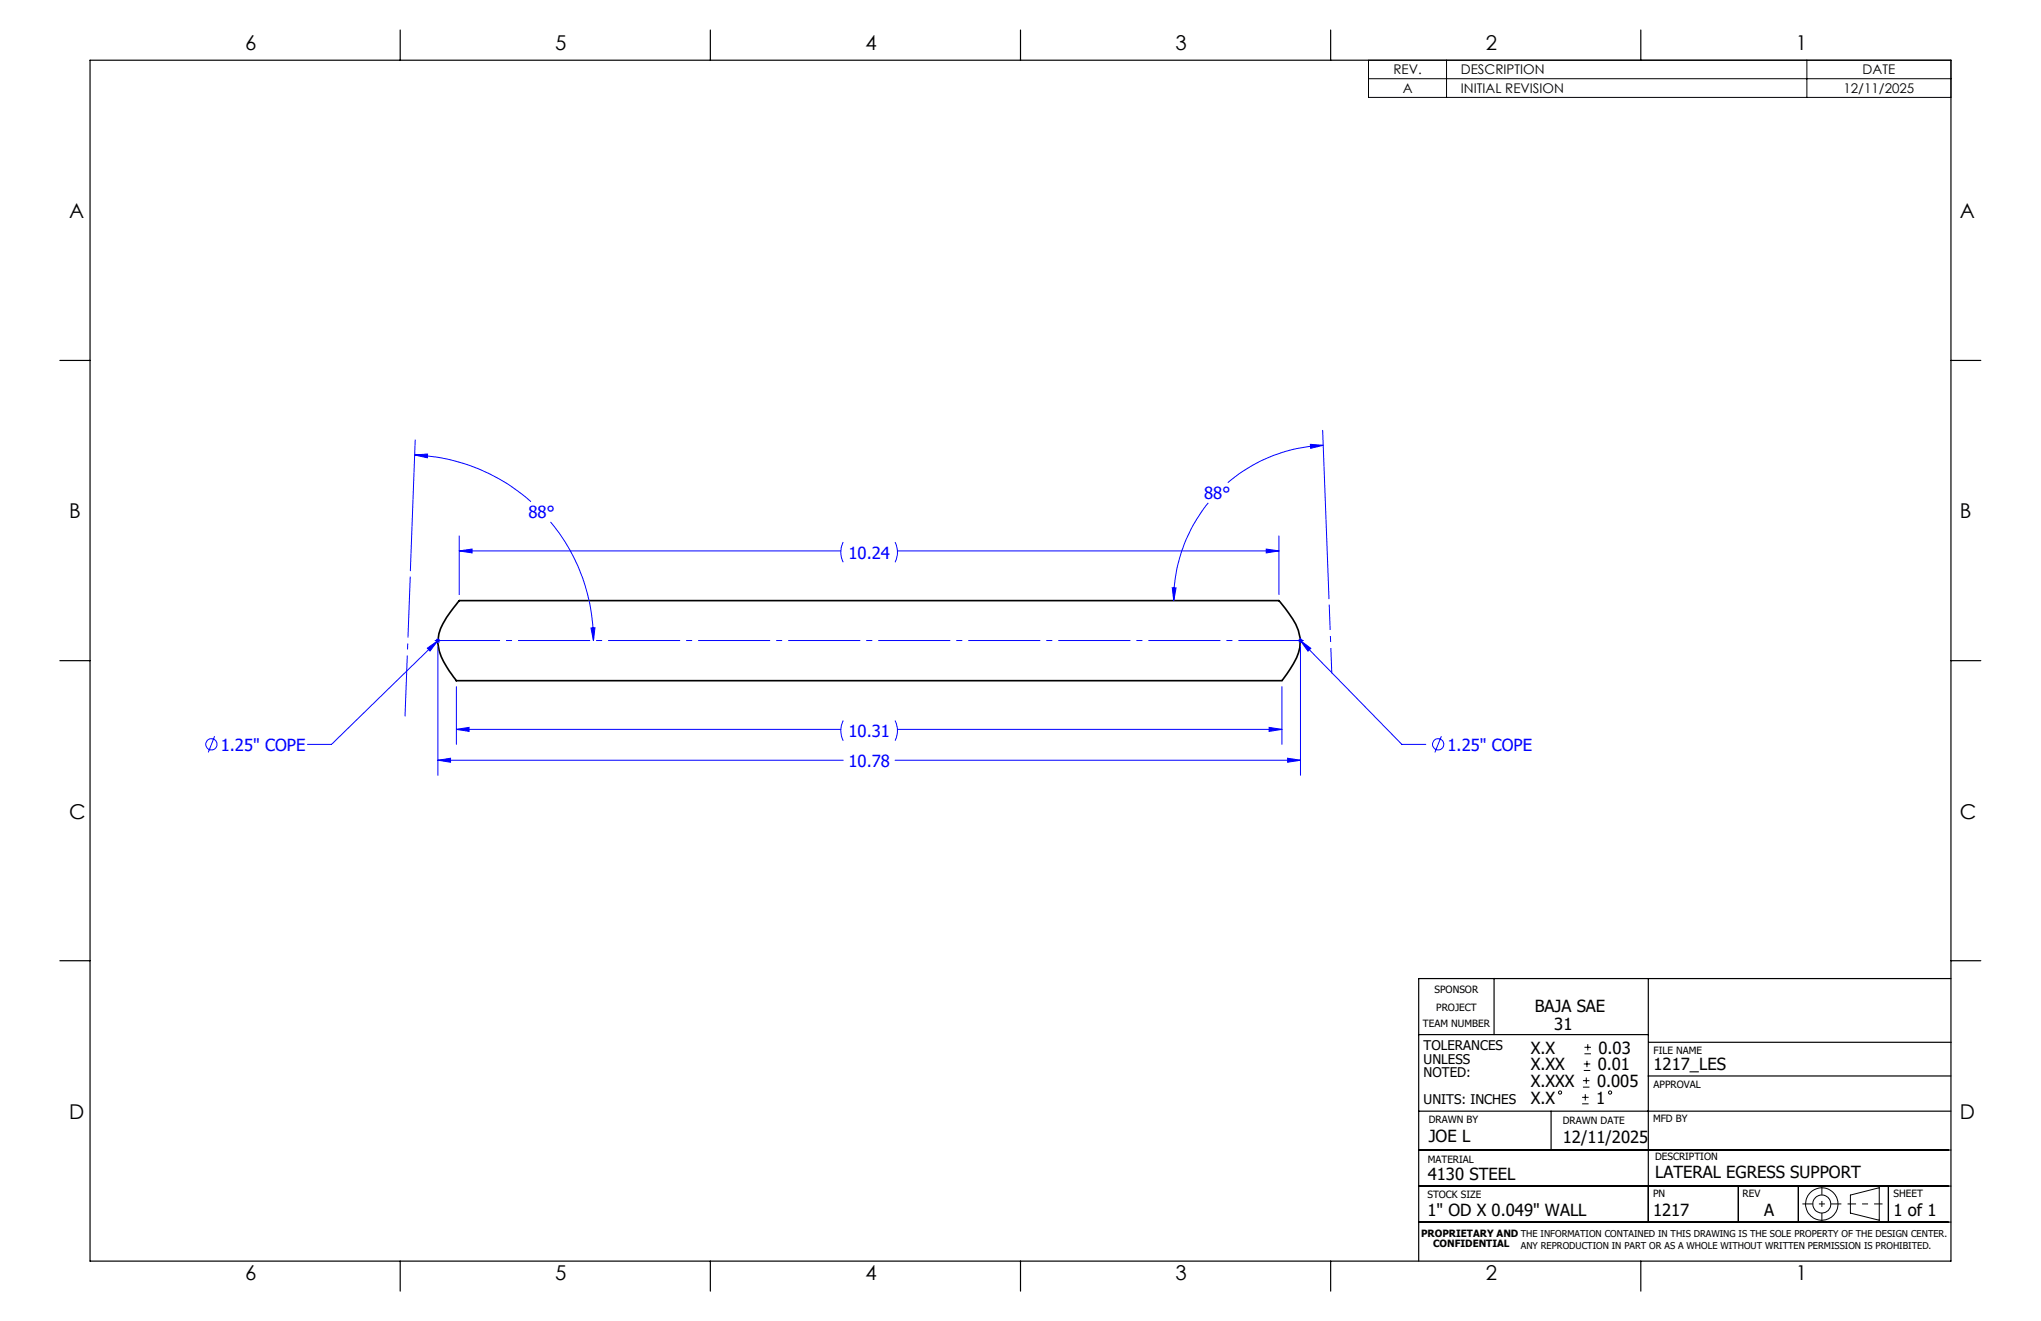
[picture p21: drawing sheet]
<svg xmlns="http://www.w3.org/2000/svg" width="432mm" height="279mm" viewBox="0 0 432 279" stroke-linecap="round" stroke-linejoin="round" font-family="sans-serif">
<defs><g id="words">
<g font-size="4.3">
<text x="51.9" y="10.7">6</text>
<text x="117.5" y="10.7">5</text>
<text x="183.1" y="10.7">4</text>
<text x="248.7" y="10.7">3</text>
<text x="314.3" y="10.7">2</text>
<text x="379.9" y="10.7">1</text>
<text x="14.6" y="46.1">A</text>
<text x="414.7" y="46.1">A</text>
<text x="14.6" y="109.6">B</text>
<text x="414.7" y="109.6">B</text>
<text x="14.6" y="173.1">C</text>
<text x="414.7" y="173.1">C</text>
<text x="14.6" y="236.6">D</text>
<text x="414.7" y="236.6">D</text>
<text x="51.9" y="270.8">6</text>
<text x="117.5" y="270.8">5</text>
<text x="183.1" y="270.8">4</text>
<text x="248.7" y="270.8">3</text>
<text x="314.3" y="270.8">2</text>
<text x="379.9" y="270.8">1</text>
</g>
<g font-size="3.5" fill="#00f">
<text x="254.8" y="105.6">88°</text>
<text x="111.8" y="109.6">88°</text>
<text x="179.5" y="118.2">10.24</text>
<text x="179.5" y="155.9">10.31</text>
<text x="46.7" y="158.8">1.25&quot; COPE</text>
<text x="306.2" y="158.8">1.25&quot; COPE</text>
<text x="179.5" y="162.2">10.78</text>
</g>
<g font-size="3.5">
<text x="324.7" y="214">BAJA SAE</text>
<text x="328.8" y="217.9">31</text>
<text x="323.8" y="222.9">X.X</text>
<text x="323.8" y="226.4">X.XX</text>
<text x="338" y="226.4">0.01</text>
<text x="338.2" y="222.9">0.03</text>
<text x="349.8" y="226.4">1217_LES</text>
<text x="323.8" y="229.9">X.XXX</text>
<text x="323.8" y="233.5">X.X</text>
<text x="337.7" y="233.5">1</text>
<text x="337.9" y="229.9">0.005</text>
<text x="302.3" y="241.5">JOE L</text>
<text x="330.6" y="241.7">12/11/2025</text>
<text x="302.1" y="249.7">4130 STEEL</text>
<text x="350.1" y="249.1">LATERAL EGRESS SUPPORT</text>
<text x="302" y="257.2">1&quot; OD X 0.049&quot; WALL</text>
<text x="349.7" y="257.2">1217</text>
<text x="373.2" y="257.2">A</text>
<text x="400.6" y="257.1">1 of 1</text>
</g>
<g font-size="2.8">
<text x="294.8" y="15.7">REV.</text>
<text x="309.1" y="15.7">DESCRIPTION</text>
<text x="394.1" y="15.7">DATE</text>
<text x="296.8" y="19.7">A</text>
<text x="309.1" y="19.7">INITIAL REVISION</text>
<text x="390" y="19.7">12/11/2025</text>
<text x="301.2" y="222.2">TOLERANCES</text>
<text x="301.2" y="225">UNLESS</text>
<text x="301.2" y="227.8">NOTED:</text>
<text x="301.2" y="233.5">UNITS: INCHES</text>
</g>
<g font-size="2.1">
<text x="303.5" y="210">SPONSOR</text>
<text x="303.8" y="213.9">PROJECT</text>
<text x="301" y="217.3">TEAM NUMBER</text>
<text x="349.8" y="222.9">FILE NAME</text>
<text x="349.8" y="230.2">APPROVAL</text>
<text x="302.3" y="237.5">DRAWN BY</text>
<text x="330.6" y="237.7">DRAWN DATE</text>
<text x="349.7" y="237.3">MFD BY</text>
<text x="302.1" y="245.9">MATERIAL</text>
<text x="350.1" y="245.4">DESCRIPTION</text>
<text x="302" y="253.3">STOCK SIZE</text>
<text x="349.7" y="253.3">PN</text>
<text x="368.7" y="253.2">REV</text>
<text x="400.6" y="253.2">SHEET</text>
<text x="300.7" y="261.6">PROPRIETARY AND THE INFORMATION CONTAINED IN THIS DRAWING IS THE SOLE PROPERTY OF THE DESIGN CENTER.</text>
<text x="303.2" y="263.8">CONFIDENTIAL</text>
</g>
<text font-size="2" x="321.8" y="264.2">ANY REPRODUCTION IN PART OR AS A WHOLE WITHOUT WRITTEN PERMISSION IS PROHIBITED.</text>
</g></defs>
<path d="M271.3 143.9l1-1.4a11.7 11.7 0 0 0 2.8-7.4 16.6 16.6 0 0 0-4.3-7.8l-.2-.3h-173.4a28.6 28.6 0 0 0-4 6 7.3 7.3 0 0 0 .6 6.9l2.7 4.1h174.8" fill="none" stroke="#000" stroke-width=".35"/>
<g fill="none" stroke="#00f" stroke-width=".21">
<path d="M87.7 96.2l2.8-.2-.1 .8zM87.7 96.2a39 39 0 0 1 24.6 9.9M87.8 93.1l-1 27.6M277.2 94l2.7 .2-2.6 .6zM279.8 91l1.4 35.6M279.9 94.2a32.7 32.7 0 0 0-20.1 7.9M97.2 116.5l2.7-.4v.8zM97.2 113.3v12.5M97.2 116.5h80.7M116.5 110.4a38.9 38.9 0 0 1 9.1 25.1M178.4 114.7a4.6 4.6 0 0 0 0 4.2M189.4 114.7l.1 .2a4.7 4.7 0 0 1-.1 4"/>
<path d="M189.9 116.5h80.7M255.6 106.4a32.7 32.7 0 0 0-7.3 20.6M267.9 116.1l2.7 .4-2.7 .4zM270.6 113.3v12.5M90.4 137.1l2.2-1.6-1.6 2.2zM92.1 135.5h1M92.3 135.1l.7 .8M92.6 135v1M92.6 136.8v27.2M92.6 135.5l-22.5 21.9h-5M93 135.1l-.7 .8M125 132.8h.9l-.3 2.7z"/>
<path d="M248 124.3l.8 .1-.5 2.6zM274.6 135.5h1M274.8 135.1l.7 .8M275.1 135.5l2.2 1.6-.6 .6zM275.1 135v1M275.1 136.8v27.2M275.1 135.5l21.5 21.9h5.1M275.5 135.1l-.7 .8M45.4 155.7l-1.3 3.4M96.6 154.3l2.6-.5v.9zM96.6 145.2v12.2M96.6 154.3h81.3"/>
<path d="M178.4 152.4a4.6 4.6 0 0 0 0 4.3M189.4 152.4l.1 .3a4.7 4.7 0 0 1-.1 4M189.9 154.3h81.3M268.5 153.8l2.7 .5-2.7 .4zM271.2 145.2v12.2M304.9 155.7l-1.3 3.4M92.6 160.8l2.7-.4v.8zM92.6 160.8h85.8M189.4 160.8h85.7M272.4 160.4l2.7 .4-2.7 .4z"/>
<circle cx="44.7" cy="157.4" r="1.2"/>
<circle cx="304.3" cy="157.4" r="1.2"/>
</g>
<g fill="none" stroke="#000" stroke-width=".21">
<path d="M289.5 12.7h123.2v7.9h-123.2zM289.5 16.7h123.2M306 12.7v7.9M382.3 12.7v7.9M334.7 233.5h1.4M334.7 232.1h1.4M334.9 229.9h1.4M334.9 228.6h1.4M335.1 226.4h1.3M335.1 225h1.3M335.2 222.9h1.4M335.2 221.5h1.4"/>
<path d="M335.4 231.4v1.4M335.6 227.9v1.3M335.7 224.4v1.3M335.9 220.8v1.4M391.5 252.8l6.1-1.6v6.9l-6.1-1.5z"/>
<circle cx="330" cy="231.1" r=".34"/>
<circle cx="340.6" cy="231.1" r=".35"/>
<circle cx="385.4" cy="254.6" r="1.9"/>
<circle cx="385.4" cy="254.7" r="3.4"/>
</g>
<path d="M381.3 254.6h8.3" fill="none" stroke="#000" stroke-width=".21" stroke-dasharray="15.2 1.3 1.3 1.3" stroke-dashoffset="13" stroke-linecap="butt"/>
<path d="M385.4 250.8v7.7" fill="none" stroke="#000" stroke-width=".21" stroke-dasharray="15.2 1.3 1.3 1.3" stroke-dashoffset="13.3" stroke-linecap="butt"/>
<path d="M390.9 254.6h7.4" fill="none" stroke="#000" stroke-width=".21" stroke-dasharray="15.2 1.3 1.3 1.3" stroke-dashoffset="13.4" stroke-linecap="butt"/>
<path d="M85.7 151.5l1.1-29.5" fill="none" stroke="#00f" stroke-width=".21" stroke-dasharray="15.2 1.3 1.3 1.3" stroke-dashoffset="2.4" stroke-linecap="butt"/>
<path d="M275.8 135.5h-183.8" fill="none" stroke="#00f" stroke-width=".21" stroke-dasharray="15.2 1.3 1.3 1.3" stroke-dashoffset="1.4" stroke-linecap="butt"/>
<path d="M281.8 142.4l-.6-14.5" fill="none" stroke="#00f" stroke-width=".21" stroke-dasharray="15.2 1.3 1.3 1.3" stroke-dashoffset="9.9" stroke-linecap="butt"/>
<g fill="none" stroke="#000" stroke-width=".25">
<path d="M19 12.7h393.7v254h-393.7zM84.7 6.4v6.3M150.3 6.4v6.3M215.9 6.4v6.3M281.5 6.4v6.3M347.1 6.4v6.3M12.7 76.2h6.3M412.7 76.2h6.4M12.7 139.7h6.3M412.7 139.7h6.4M12.7 203.2h6.3M300.1 218.8h48.6"/>
<path d="M316.1 206.9v11.9M348.7 207v51.5M412.7 207h-112.6v59.7M412.7 203.2h6.4M300.1 235h112.6M328.2 235v8.2M348.7 227.6h64M348.8 220.5h64M300.1 258.5h112.6M300.1 250.9h112.6M300.1 243.2h112.6M367.8 250.9v7.6"/>
<path d="M380.5 250.9v7.6M399.5 250.9v7.6M84.7 266.7v6.4M150.3 266.7v6.4M215.9 266.7v6.4M281.5 266.7v6.4M347.1 266.7v6.4"/>
</g>
<g fill="#00f">
<path d="M125 132.8h.9l-.3 2.7zM87.7 96.2l2.8-.2-.1 .8zM96.6 154.3l2.6-.5v.9zM268.5 153.8l2.7 .5-2.7 .4zM267.9 116.1l2.7 .4-2.7 .4zM97.2 116.5l2.7-.4v.8zM248 124.3l.3 2.7 .5-2.6zM277.2 94l.1 .8 2.6-.6zM90.4 137.1l2.2-1.6-1.6 2.2zM275.1 135.5l2.2 1.6-.6 .6z"/>
<path d="M92.6 160.8l2.7-.4v.8zM272.4 160.4l2.7 .4-2.7 .4z"/>
</g>
<use href="#words"/>
</svg>
